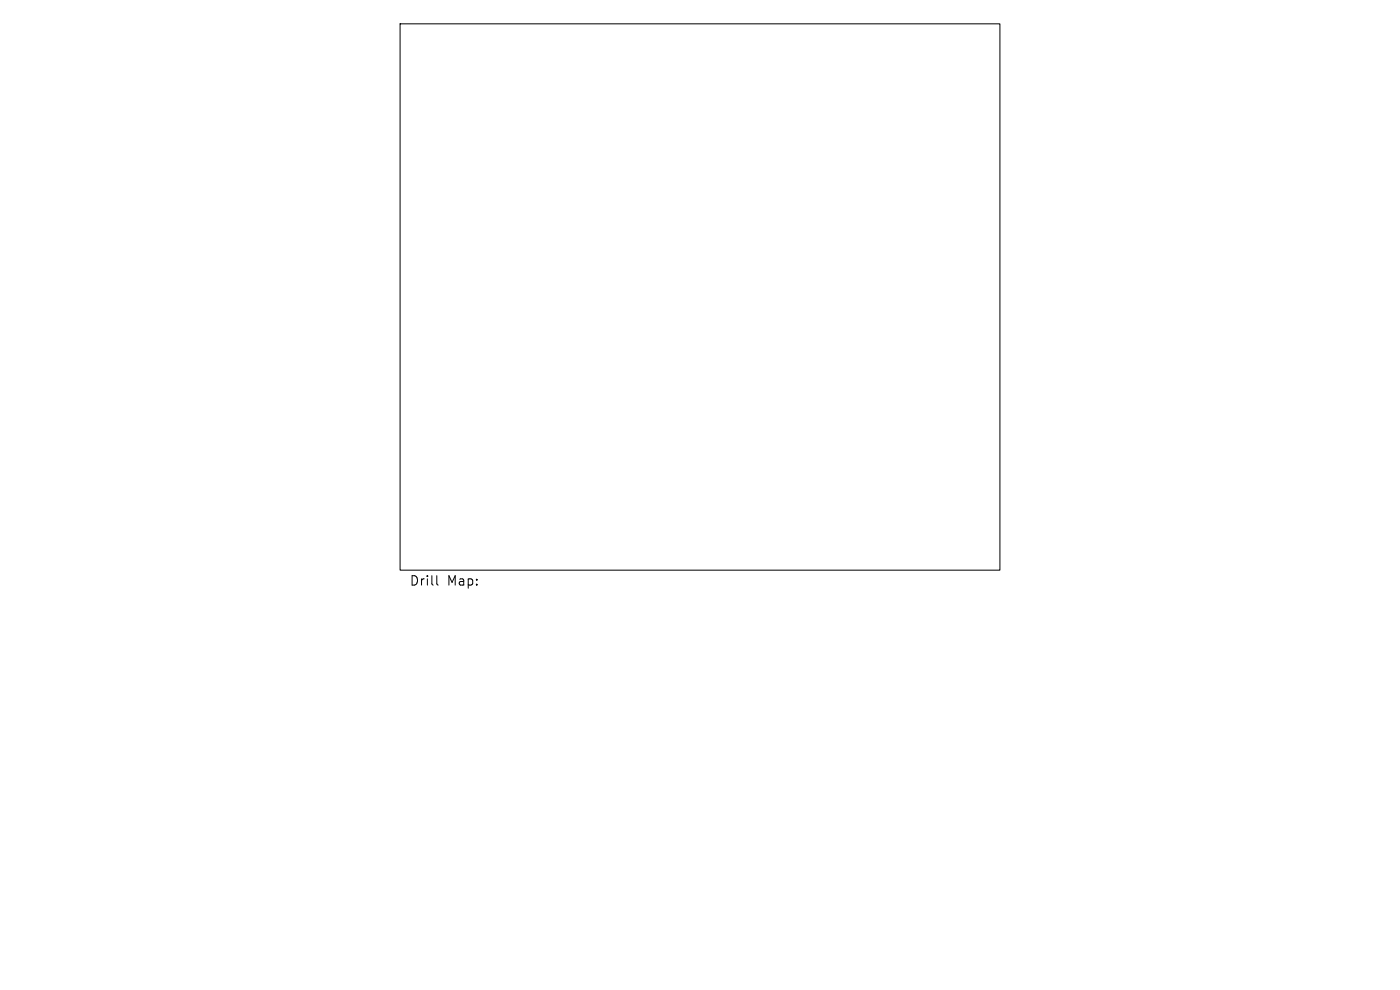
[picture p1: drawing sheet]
<svg xmlns="http://www.w3.org/2000/svg" width="297mm" height="210mm" viewBox="0 0 297 210" stroke-linecap="round" stroke-linejoin="round" font-family="sans-serif">
<defs><g id="words">
<g font-size="2.8">
<text x="86.8" y="124.5">Drill</text>
<text x="94.8" y="124.5">Map:</text>
</g>
</g></defs>
<path d="M84.9 5.1h127.2v115.8h-127.2zM92.7 122.1v1.7l.2 .3" fill="none" stroke="#000" stroke-width=".21"/>
<use href="#words"/>
</svg>
